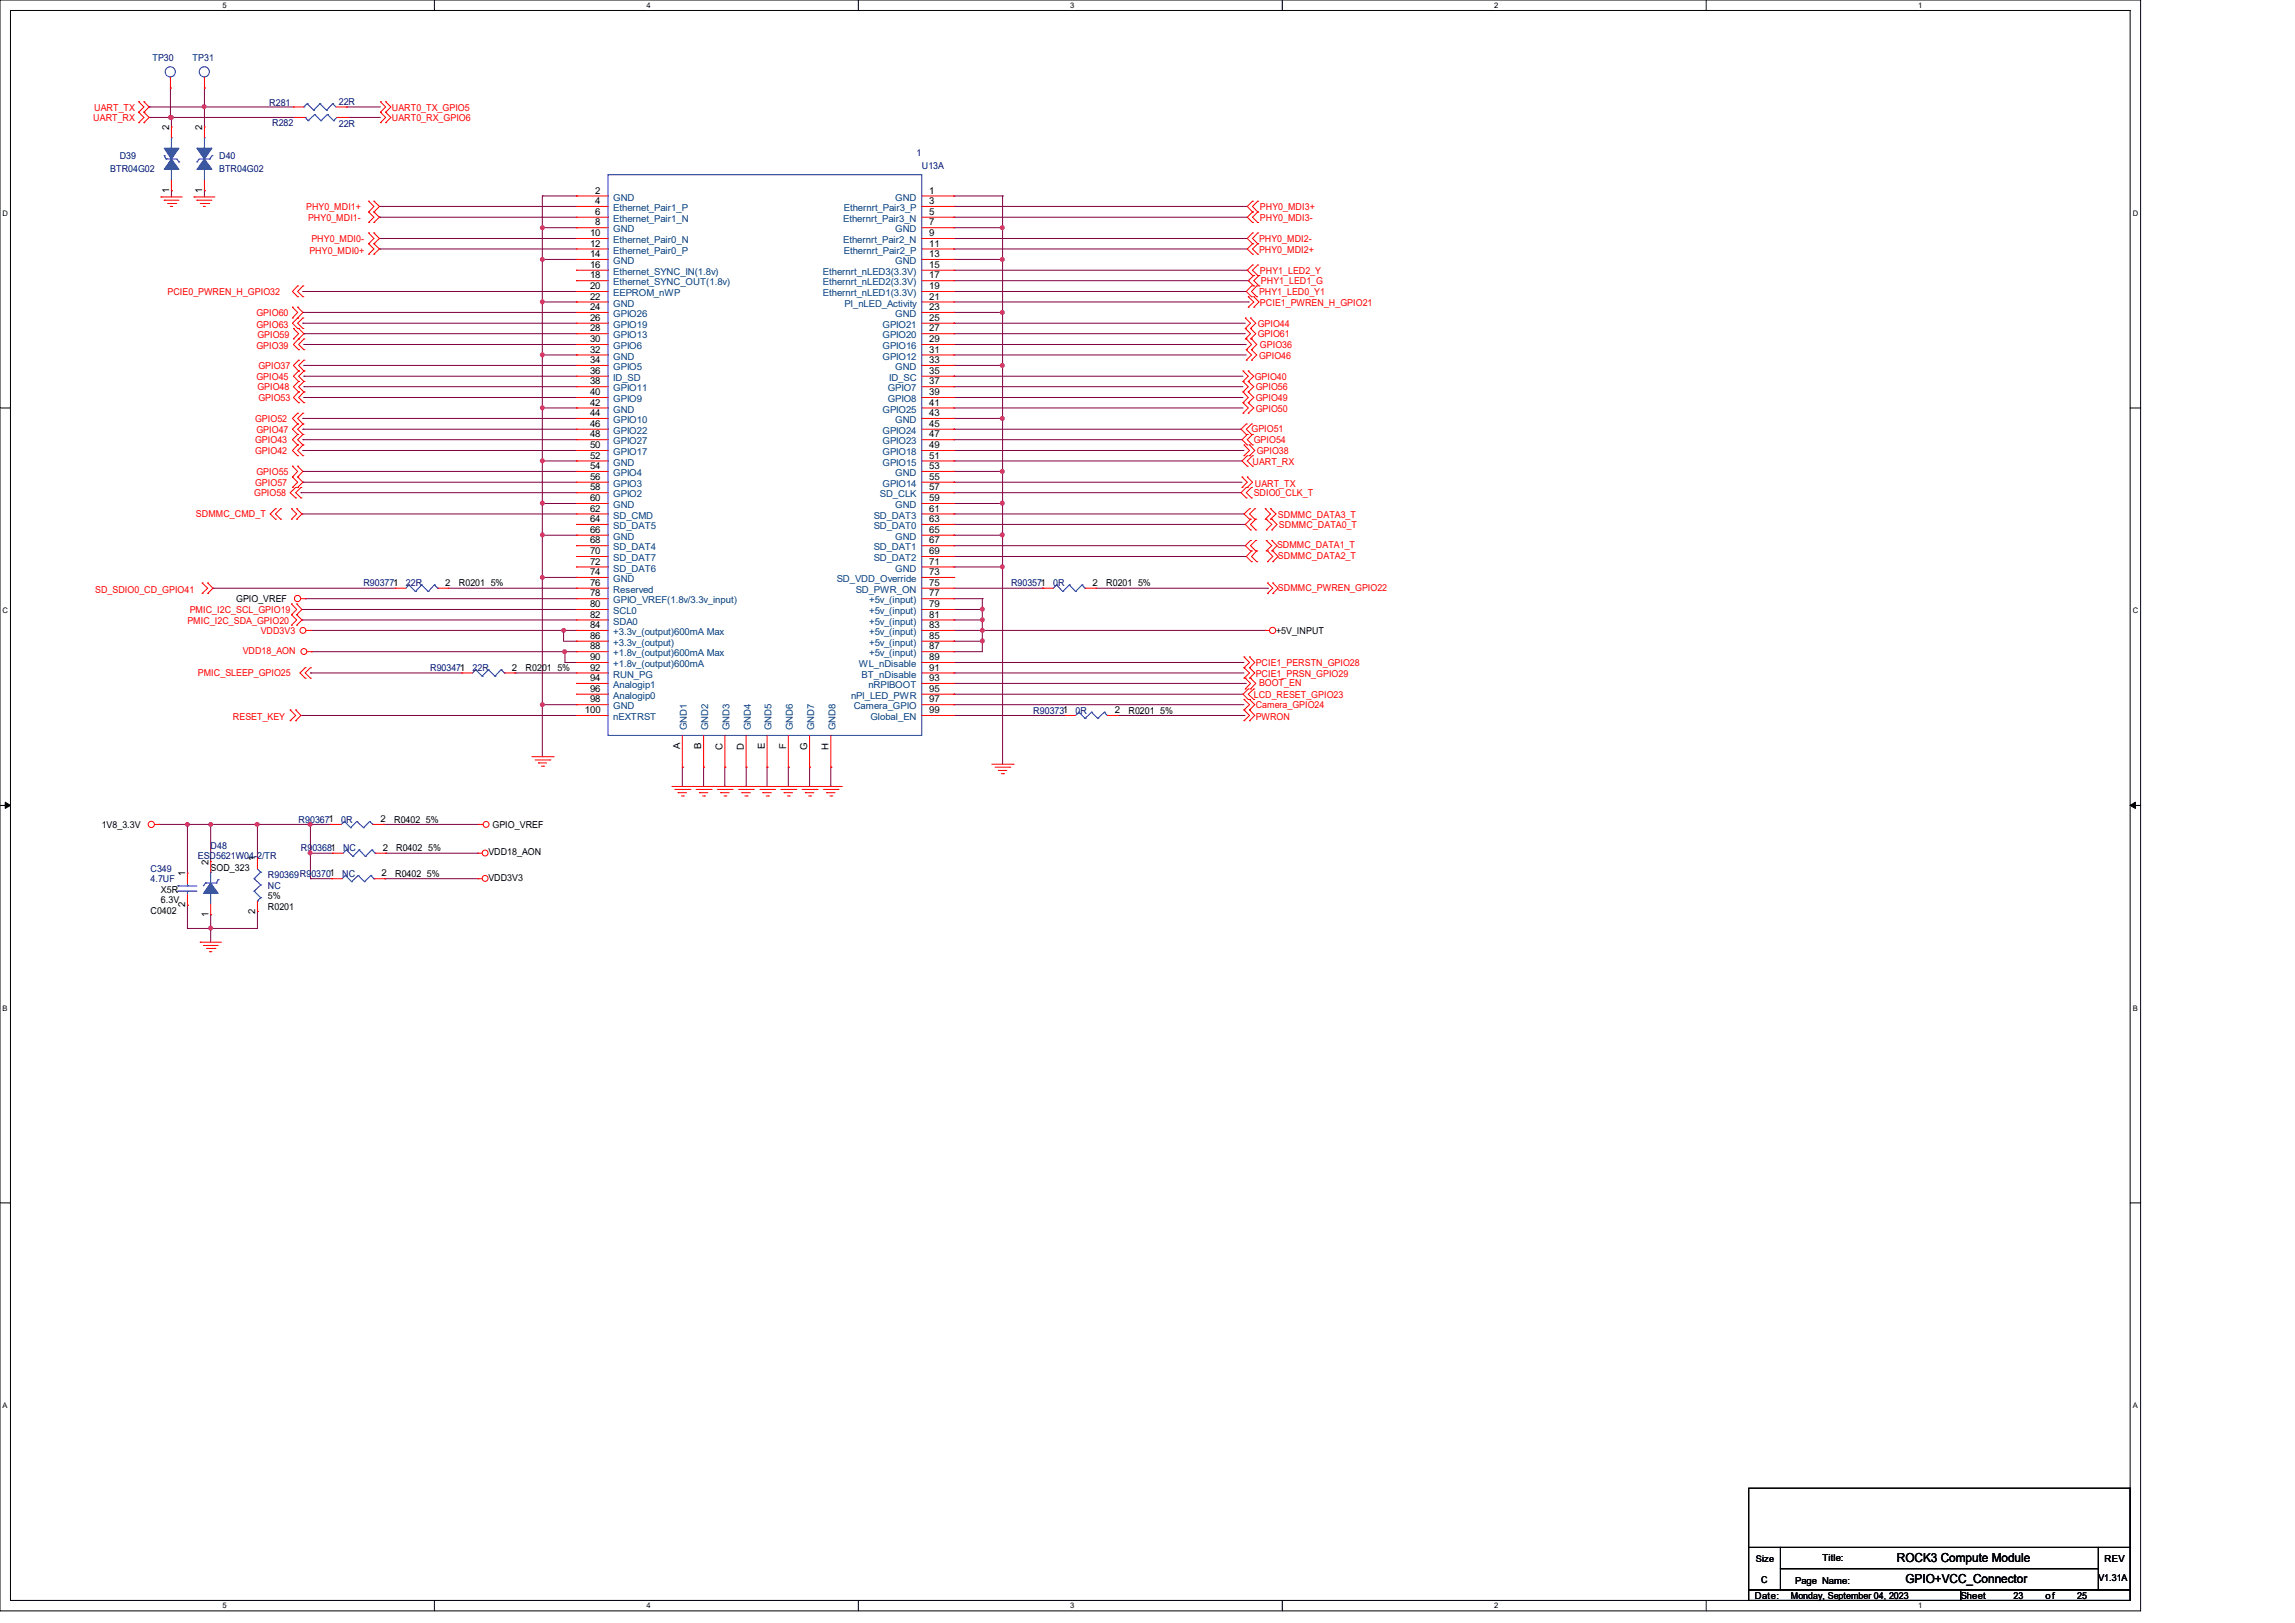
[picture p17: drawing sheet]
<svg xmlns="http://www.w3.org/2000/svg" width="297mm" height="210mm" viewBox="0 0 297 210" stroke-linecap="round" stroke-linejoin="round" font-family="sans-serif">
<defs><g id="words">
<g font-size="1.6">
<text x="245.5" y="202.1">ROCK3 Compute Module</text>
<text x="246.6" y="204.9">GPIO+VCC_Connector</text>
</g>
<g font-size="1.2" fill="#000080">
<text x="19.7" y="7.8">TP30</text>
<text x="24.9" y="7.8">TP31</text>
<text x="34.8" y="13.8">R281</text>
<text x="35.2" y="16.3">R282</text>
<text x="43.9" y="16.5">22R</text>
<text x="43.9" y="13.6">22R</text>
<text x="14.3" y="22.3">BTR04G02</text>
<text x="15.5" y="20.6">D39</text>
<text x="28.4" y="20.6">D40</text>
<text x="28.4" y="22.3">BTR04G02</text>
<text x="118.6" y="20.2">1</text>
<text x="119.3" y="21.8">U13A</text>
<text x="47" y="75.9">R903771</text>
<text x="52.5" y="75.9">22R</text>
<text x="130.8" y="75.9">R903571</text>
<text x="136.3" y="75.9">0R</text>
<text x="55.7" y="86.9">R903471</text>
<text x="61.2" y="86.9">22R</text>
<text x="133.7" y="92.3">R903731</text>
<text x="139.2" y="92.3">0R</text>
<text x="38.6" y="106.5">R903671</text>
<text x="44.2" y="106.5">0R</text>
<text x="19.5" y="112.8">C349</text>
<text x="25.6" y="111.1">ESD5621W04-2/TR</text>
<text x="27.3" y="109.9">D48</text>
<text x="34.7" y="113.6">R90369R903701</text>
<text x="38.9" y="110.2">R903681</text>
<text x="44.3" y="113.5">NC</text>
<text x="44.4" y="110.2">NC</text>
<text x="19.5" y="114.1">4.7UF</text>
<text x="34.7" y="115">NC</text>
</g>
<g font-size="1.2" fill="#f00">
<text x="12.1" y="15.7">UART_RX</text>
<text x="12.2" y="14.3">UART_TX</text>
<text x="50.7" y="14.3">UART0_TX_GPIO5</text>
<text x="50.7" y="15.7">UART0_RX_GPIO6</text>
<text x="39.6" y="27.2">PHY0_MDI1+</text>
<text x="39.9" y="28.6">PHY0_MDI1-</text>
<text x="163.1" y="28.6">PHY0_MDI3-</text>
<text x="163.1" y="27.2">PHY0_MDI3+</text>
<text x="40" y="32.8">PHY0_MDI0+</text>
<text x="40.3" y="31.3">PHY0_MDI0-</text>
<text x="162.9" y="31.3">PHY0_MDI2-</text>
<text x="162.9" y="32.7">PHY0_MDI2+</text>
<text x="163.1" y="35.4">PHY1_LED2_Y</text>
<text x="21.7" y="38.1">PCIE0_PWREN_H_GPIO32</text>
<text x="33.2" y="40.9">GPIO60</text>
<text x="162.9" y="38.1">PHY1_LED0_Y1</text>
<text x="163.1" y="39.5">PCIE1_PWREN_H_GPIO21</text>
<text x="163.2" y="36.8">PHY1_LED1_G</text>
<text x="33.2" y="42.4">GPIO63</text>
<text x="33.2" y="45.2">GPIO39</text>
<text x="33.3" y="43.8">GPIO59</text>
<text x="33.4" y="47.8">GPIO37</text>
<text x="162.8" y="42.3">GPIO44</text>
<text x="162.8" y="43.6">GPIO61</text>
<text x="162.9" y="46.4">GPIO46</text>
<text x="163.1" y="45">GPIO36</text>
<text x="33.2" y="49.1">GPIO45</text>
<text x="33.3" y="50.5">GPIO48</text>
<text x="33.4" y="51.9">GPIO53</text>
<text x="162.4" y="49.1">GPIO40</text>
<text x="162.5" y="51.9">GPIO49</text>
<text x="162.5" y="53.3">GPIO50</text>
<text x="162.5" y="50.5">GPIO56</text>
<text x="33" y="54.6">GPIO52</text>
<text x="33" y="58.7">GPIO42</text>
<text x="33" y="57.4">GPIO43</text>
<text x="33.2" y="56">GPIO47</text>
<text x="162" y="55.8">GPIO51</text>
<text x="162.3" y="57.4">GPIO54</text>
<text x="162.6" y="58.7">GPIO38</text>
<text x="32.9" y="64.2">GPIO58</text>
<text x="33" y="62.9">GPIO57</text>
<text x="33.2" y="61.5">GPIO55</text>
<text x="162.1" y="60.1">UART_RX</text>
<text x="162.3" y="64.2">SDIO0_CLK_T</text>
<text x="162.4" y="63">UART_TX</text>
<text x="25.4" y="66.8">SDMMC_CMD_T</text>
<text x="165.3" y="70.9">SDMMC_DATA1_T</text>
<text x="165.4" y="67">SDMMC_DATA3_T</text>
<text x="165.5" y="68.3">SDMMC_DATA0_T</text>
<text x="12.3" y="76.7">SD_SDIO0_CD_GPIO41</text>
<text x="165.4" y="76.4">SDMMC_PWREN_GPIO22</text>
<text x="165.4" y="72.3">SDMMC_DATA2_T</text>
<text x="24.3" y="80.7">PMIC_I2C_SDA_GPIO20</text>
<text x="24.6" y="79.3">PMIC_I2C_SCL_GPIO19</text>
<text x="33.7" y="82">VDD3V3</text>
<text x="25.6" y="87.4">PMIC_SLEEP_GPIO25</text>
<text x="31.4" y="84.7">VDD18_AON</text>
<text x="162.5" y="86.1">PCIE1_PERSTN_GPIO28</text>
<text x="162.5" y="87.5">PCIE1_PRSN_GPIO29</text>
<text x="162.9" y="88.8">BOOT_EN</text>
<text x="30.1" y="93.2">RESET_KEY</text>
<text x="162.3" y="90.3">LCD_RESET_GPIO23</text>
<text x="162.5" y="91.7">Camera_GPIO24</text>
<text x="162.5" y="93.2">PWRON</text>
</g>
<g font-size="1.2">
<text x="21.9" y="16.8" transform="rotate(-90 21.9 16.8)">2</text>
<text x="26.2" y="16.8" transform="rotate(-90 26.2 16.8)">2</text>
<text x="21.9" y="24.9" transform="rotate(-90 21.9 24.9)">1</text>
<text x="26.2" y="24.9" transform="rotate(-90 26.2 24.9)">1</text>
<text x="77" y="26.4">4</text>
<text x="77" y="27.8">6</text>
<text x="77" y="29.2">8</text>
<text x="77" y="25.1">2</text>
<text x="120.3" y="25.1">1</text>
<text x="120.3" y="26.4">3</text>
<text x="120.3" y="27.8">5</text>
<text x="120.3" y="29.2">7</text>
<text x="76.4" y="30.6">10</text>
<text x="76.4" y="31.9">12</text>
<text x="76.4" y="33.3">14</text>
<text x="76.4" y="34.7">16</text>
<text x="120.3" y="30.6">9</text>
<text x="120.3" y="31.9">11</text>
<text x="120.3" y="33.3">13</text>
<text x="120.3" y="34.7">15</text>
<text x="76.4" y="36">18</text>
<text x="76.4" y="37.4">20</text>
<text x="76.4" y="38.8">22</text>
<text x="76.4" y="40.1">24</text>
<text x="76.4" y="41.5">26</text>
<text x="120.3" y="36">17</text>
<text x="120.3" y="37.4">19</text>
<text x="120.3" y="38.8">21</text>
<text x="120.3" y="40.1">23</text>
<text x="120.3" y="41.5">25</text>
<text x="76.4" y="42.9">28</text>
<text x="76.4" y="44.3">30</text>
<text x="76.4" y="45.6">32</text>
<text x="76.4" y="47">34</text>
<text x="120.3" y="42.9">27</text>
<text x="120.3" y="44.3">29</text>
<text x="120.3" y="45.6">31</text>
<text x="120.3" y="47">33</text>
<text x="76.4" y="48.4">36</text>
<text x="76.4" y="49.7">38</text>
<text x="76.4" y="51.1">40</text>
<text x="76.4" y="52.5">42</text>
<text x="76.4" y="53.8">44</text>
<text x="120.3" y="48.4">35</text>
<text x="120.3" y="49.7">37</text>
<text x="120.3" y="51.1">39</text>
<text x="120.3" y="52.5">41</text>
<text x="120.3" y="53.8">43</text>
<text x="76.4" y="55.2">46</text>
<text x="76.4" y="56.6">48</text>
<text x="76.4" y="58">50</text>
<text x="76.4" y="59.4">52</text>
<text x="120.3" y="55.2">45</text>
<text x="120.3" y="56.6">47</text>
<text x="120.3" y="58">49</text>
<text x="120.3" y="59.4">51</text>
<text x="76.4" y="60.7">54</text>
<text x="76.4" y="62.1">56</text>
<text x="76.4" y="63.5">58</text>
<text x="76.4" y="64.9">60</text>
<text x="120.3" y="60.7">53</text>
<text x="120.3" y="62.1">55</text>
<text x="120.3" y="63.5">57</text>
<text x="120.3" y="64.9">59</text>
<text x="76.4" y="66.2">62</text>
<text x="76.4" y="67.6">64</text>
<text x="76.4" y="69">66</text>
<text x="76.4" y="70.3">68</text>
<text x="76.4" y="71.7">70</text>
<text x="120.3" y="66.2">61</text>
<text x="120.3" y="67.6">63</text>
<text x="120.3" y="69">65</text>
<text x="120.3" y="70.3">67</text>
<text x="120.3" y="71.7">69</text>
<text x="30.6" y="77.9">GPIO_VREF</text>
<text x="57.6" y="75.8">2</text>
<text x="59.4" y="75.9">R0201 5%</text>
<text x="76.4" y="73.1">72</text>
<text x="76.4" y="74.4">74</text>
<text x="76.4" y="75.8">76</text>
<text x="76.4" y="77.2">78</text>
<text x="120.3" y="73.1">71</text>
<text x="120.3" y="74.4">73</text>
<text x="120.3" y="75.8">75</text>
<text x="120.3" y="77.2">77</text>
<text x="141.4" y="75.8">2</text>
<text x="143.2" y="75.9">R0201 5%</text>
<text x="76.4" y="78.6">80</text>
<text x="76.4" y="79.9">82</text>
<text x="76.4" y="81.3">84</text>
<text x="76.4" y="82.7">86</text>
<text x="120.3" y="78.6">79</text>
<text x="120.3" y="79.9">81</text>
<text x="120.3" y="81.3">83</text>
<text x="120.3" y="82.7">85</text>
<text x="165.1" y="82">+5V_INPUT</text>
<text x="66.2" y="86.8">2</text>
<text x="68" y="86.9">R0201 5%</text>
<text x="76.4" y="84">88</text>
<text x="76.4" y="85.4">90</text>
<text x="76.4" y="86.8">92</text>
<text x="76.4" y="88.1">94</text>
<text x="76.4" y="89.5">96</text>
<text x="120.3" y="84">87</text>
<text x="120.3" y="85.4">89</text>
<text x="120.3" y="86.8">91</text>
<text x="120.3" y="88.1">93</text>
<text x="120.3" y="89.5">95</text>
<text x="75.7" y="92.3">100</text>
<text x="76.4" y="90.9">98</text>
<text x="120.3" y="90.9">97</text>
<text x="120.3" y="92.3">99</text>
<text x="144.3" y="92.3">2</text>
<text x="146" y="92.3">R0201 5%</text>
<text x="88" y="97" transform="rotate(-90 88 97)">A</text>
<text x="90.8" y="97" transform="rotate(-90 90.8 97)">B</text>
<text x="93.5" y="97" transform="rotate(-90 93.5 97)">C</text>
<text x="96.3" y="97" transform="rotate(-90 96.3 97)">D</text>
<text x="99" y="97" transform="rotate(-90 99 97)">E</text>
<text x="101.7" y="96.9" transform="rotate(-90 101.7 96.9)">F</text>
<text x="104.5" y="97.1" transform="rotate(-90 104.5 97.1)">G</text>
<text x="107.2" y="97" transform="rotate(-90 107.2 97)">H</text>
<text x="13.2" y="107.1">1V8_3.3V</text>
<text x="49.2" y="106.4">2</text>
<text x="51" y="106.5">R0402 5%</text>
<text x="63.8" y="107.1">GPIO_VREF</text>
<text x="24" y="113.4" transform="rotate(-90 24 113.4)">1</text>
<text x="27" y="111.9" transform="rotate(-90 27 111.9)">2</text>
<text x="27.3" y="112.6">SOD_323</text>
<text x="33" y="111.5" transform="rotate(-90 33 111.5)">1</text>
<text x="49.4" y="113.4">2</text>
<text x="49.5" y="110.1">2</text>
<text x="51.1" y="113.5">R0402 5%</text>
<text x="51.3" y="110.2">R0402 5%</text>
<text x="63.2" y="110.7">VDD18_AON</text>
<text x="19.5" y="118.3">C0402</text>
<text x="20.8" y="115.5">X5R</text>
<text x="20.8" y="116.9">6.3V</text>
<text x="24" y="117.4" transform="rotate(-90 24 117.4)">2</text>
<text x="27" y="118.6" transform="rotate(-90 27 118.6)">1</text>
<text x="33" y="118.2" transform="rotate(-90 33 118.2)">2</text>
<text x="34.7" y="117.7">R0201</text>
<text x="34.7" y="116.3">5%</text>
<text x="63.2" y="114">VDD3V3</text>
<text x="227.2" y="202.1">Size</text>
<text x="235.9" y="201.9">Title:</text>
<text x="272.4" y="202.2">REV</text>
<text x="227.1" y="206.9">Date:</text>
<text x="227.9" y="204.8">C</text>
<text x="231.8" y="206.9">Monday, September 04, 2023</text>
<text x="232.3" y="204.9">Page Name:</text>
<text x="253.7" y="206.9">Sheet</text>
<text x="260.6" y="206.9">23</text>
<text x="264.7" y="206.9">of</text>
<text x="268.8" y="206.9">25</text>
<text x="271.6" y="204.6">V1.31A</text>
</g>
<g font-size="1.2" fill="#004080">
<text x="79.4" y="27.3">Ethernet_Pair1_P</text>
<text x="79.4" y="28.7">Ethernet_Pair1_N</text>
<text x="79.4" y="25.9">GND</text>
<text x="109.1" y="28.7">Ethernrt_Pair3_N</text>
<text x="109.2" y="27.3">Ethernrt_Pair3_P</text>
<text x="115.9" y="25.9">GND</text>
<text x="79.4" y="30.1">GND</text>
<text x="79.4" y="31.5">Ethernet_Pair0_N</text>
<text x="79.4" y="32.8">Ethernet_Pair0_P</text>
<text x="79.4" y="34.2">GND</text>
<text x="79.4" y="35.6">Ethernet_SYNC_IN(1.8v)</text>
<text x="106.5" y="35.6">Ethernrt_nLED3(3.3V)</text>
<text x="109.1" y="31.5">Ethernrt_Pair2_N</text>
<text x="109.2" y="32.8">Ethernrt_Pair2_P</text>
<text x="115.9" y="30.1">GND</text>
<text x="115.9" y="34.2">GND</text>
<text x="79.4" y="36.9">Ethernet_SYNC_OUT(1.8v)</text>
<text x="79.4" y="38.3">EEPROM_nWP</text>
<text x="79.4" y="39.7">GND</text>
<text x="79.4" y="41">GPIO26</text>
<text x="106.5" y="36.9">Ethernrt_nLED2(3.3V)</text>
<text x="106.5" y="38.3">Ethernrt_nLED1(3.3V)</text>
<text x="109.3" y="39.7">Pl_nLED_Activity</text>
<text x="115.9" y="41">GND</text>
<text x="79.4" y="42.4">GPIO19</text>
<text x="79.4" y="43.8">GPIO13</text>
<text x="79.4" y="45.2">GPIO6</text>
<text x="79.4" y="46.5">GND</text>
<text x="79.4" y="47.9">GPIO5</text>
<text x="114.2" y="42.4">GPIO21</text>
<text x="114.2" y="43.8">GPIO20</text>
<text x="114.2" y="45.2">GPIO16</text>
<text x="114.2" y="46.5">GPIO12</text>
<text x="115.9" y="47.9">GND</text>
<text x="79.4" y="49.3">ID_SD</text>
<text x="79.4" y="50.6">GPIO11</text>
<text x="79.4" y="52">GPIO9</text>
<text x="79.4" y="53.4">GND</text>
<text x="114.2" y="53.4">GPIO25</text>
<text x="114.9" y="50.6">GPIO7</text>
<text x="114.9" y="52">GPIO8</text>
<text x="115.1" y="49.3">ID_SC</text>
<text x="79.4" y="54.7">GPIO10</text>
<text x="79.4" y="56.1">GPIO22</text>
<text x="79.4" y="57.5">GPIO27</text>
<text x="79.4" y="58.9">GPIO17</text>
<text x="114.2" y="56.1">GPIO24</text>
<text x="114.2" y="57.5">GPIO23</text>
<text x="114.2" y="58.9">GPIO18</text>
<text x="115.9" y="54.7">GND</text>
<text x="79.4" y="60.2">GND</text>
<text x="79.4" y="61.6">GPIO4</text>
<text x="79.4" y="63">GPIO3</text>
<text x="79.4" y="64.3">GPIO2</text>
<text x="79.4" y="65.7">GND</text>
<text x="113.9" y="64.3">SD_CLK</text>
<text x="114.2" y="60.2">GPIO15</text>
<text x="114.2" y="63">GPIO14</text>
<text x="115.9" y="61.6">GND</text>
<text x="115.9" y="65.7">GND</text>
<text x="79.4" y="67.1">SD_CMD</text>
<text x="79.4" y="68.5">SD_DAT5</text>
<text x="79.4" y="69.8">GND</text>
<text x="79.4" y="71.2">SD_DAT4</text>
<text x="113.1" y="67.1">SD_DAT3</text>
<text x="113.1" y="68.5">SD_DAT0</text>
<text x="113.1" y="71.2">SD_DAT1</text>
<text x="115.9" y="69.8">GND</text>
<text x="79.4" y="72.6">SD_DAT7</text>
<text x="79.4" y="74">SD_DAT6</text>
<text x="79.4" y="75.3">GND</text>
<text x="79.4" y="76.7">Reserved</text>
<text x="108.3" y="75.3">SD_VDD_Override</text>
<text x="110.7" y="76.7">SD_PWR_ON</text>
<text x="113.1" y="72.6">SD_DAT2</text>
<text x="115.9" y="74">GND</text>
<text x="79.4" y="78.1">GPIO_VREF(1.8v/3.3v_input)</text>
<text x="79.4" y="79.5">SCL0</text>
<text x="79.4" y="80.8">SDA0</text>
<text x="79.4" y="82.2">+3.3v_(output)600mA Max</text>
<text x="79.4" y="83.6">+3.3v_(output)</text>
<text x="112.5" y="78.1">+5v_(input)</text>
<text x="112.5" y="79.5">+5v_(input)</text>
<text x="112.5" y="80.8">+5v_(input)</text>
<text x="112.5" y="82.2">+5v_(input)</text>
<text x="112.5" y="83.6">+5v_(input)</text>
<text x="79.4" y="84.9">+1.8v_(output)600mA Max</text>
<text x="79.4" y="86.3">+1.8v_(output)600mA</text>
<text x="79.4" y="87.7">RUN_PG</text>
<text x="79.4" y="89">Analogip1</text>
<text x="111.2" y="86.3">WL_nDisable</text>
<text x="111.5" y="87.7">BT_nDisable</text>
<text x="112.4" y="89">nRPIBOOT</text>
<text x="112.5" y="84.9">+5v_(input)</text>
<text x="79.4" y="90.4">Analogip0</text>
<text x="79.4" y="91.8">GND</text>
<text x="79.4" y="93.2">nEXTRST</text>
<text x="88.9" y="94.5" transform="rotate(-90 88.9 94.5)">GND1</text>
<text x="91.7" y="94.5" transform="rotate(-90 91.7 94.5)">GND2</text>
<text x="94.4" y="94.5" transform="rotate(-90 94.4 94.5)">GND3</text>
<text x="97.2" y="94.5" transform="rotate(-90 97.2 94.5)">GND4</text>
<text x="99.9" y="94.5" transform="rotate(-90 99.9 94.5)">GND5</text>
<text x="102.6" y="94.5" transform="rotate(-90 102.6 94.5)">GND6</text>
<text x="105.4" y="94.5" transform="rotate(-90 105.4 94.5)">GND7</text>
<text x="108.1" y="94.5" transform="rotate(-90 108.1 94.5)">GND8</text>
<text x="110.1" y="90.4">nPl_LED_PWR</text>
<text x="110.5" y="91.8">Camera_GPIO</text>
<text x="112.6" y="93.2">Global_EN</text>
</g>
<g font-size="1">
<text x="28.8" y="1">5</text>
<text x="83.7" y="1">4</text>
<text x="138.5" y="1">3</text>
<text x="193.4" y="1">2</text>
<text x="248.2" y="1">1</text>
<text x=".3" y="27.9">D</text>
<text x="276" y="27.9">D</text>
<text x=".3" y="79.4">C</text>
<text x="276" y="79.4">C</text>
<text x=".3" y="130.8">B</text>
<text x="276" y="130.8">B</text>
<text x=".3" y="182.2">A</text>
<text x="276" y="182.2">A</text>
<text x="28.8" y="208.1">5</text>
<text x="83.7" y="208.1">4</text>
<text x="138.5" y="208.1">3</text>
<text x="193.4" y="208.1">2</text>
<text x="248.2" y="208.1">1</text>
</g>
</g></defs>
<path d="M0 0h277v208.4h-277zM1.4 1.4h274.3v205.7h-274.3z" fill="none" stroke="#000" stroke-width=".13"/>
<g fill="#fff">
<path d="M28.8 .1h.5v1.1h-.5z"/>
<path d="M28.8 207.2h.5v1.1h-.5z"/>
</g>
<path d="M56.2 0v1.4M56.2 207.1v1.3" fill="none" stroke="#000" stroke-width=".13"/>
<g fill="#fff">
<path d="M83.7 .1h.5v1.1h-.5z"/>
<path d="M83.7 207.2h.5v1.1h-.5z"/>
</g>
<path d="M111.1 0v1.4M111.1 207.1v1.3" fill="none" stroke="#000" stroke-width=".13"/>
<g fill="#fff">
<path d="M138.5 .1h.6v1.1h-.6z"/>
<path d="M138.5 207.2h.6v1.1h-.6z"/>
</g>
<path d="M165.9 0v1.4M165.9 207.1v1.3" fill="none" stroke="#000" stroke-width=".13"/>
<g fill="#fff">
<path d="M193.4 .1h.5v1.1h-.5z"/>
<path d="M193.4 207.2h.5v1.1h-.5z"/>
</g>
<path d="M220.8 0v1.4M220.8 207.1v1.3" fill="none" stroke="#000" stroke-width=".13"/>
<g fill="#fff">
<path d="M248.2 .1h.6v1.1h-.6z"/>
<path d="M248.2 207.2h.6v1.1h-.6z"/>
<path d="M.3 27.1h.8v1.1h-.8z"/>
<path d="M276 27.1h.7v1.1h-.7z"/>
<path d="M.3 78.5h.8v1.1h-.8z"/>
<path d="M276 78.5h.7v1.1h-.7z"/>
</g>
<path d="M0 52.8h1.4M275.7 52.8h1.3" fill="none" stroke="#000" stroke-width=".13"/>
<g fill="#fff">
<path d="M.3 129.9h.7v1.1h-.7z"/>
<path d="M276 129.9h.6v1.1h-.6z"/>
</g>
<path d="M0 104.2h1.4M275.7 104.2h1.3" fill="none" stroke="#000" stroke-width=".13"/>
<path d="M.7 103.8l.7 .4-.7 .4zM275.7 104.2l.7-.4v.8z" fill="#000" stroke="#000" stroke-width=".13"/>
<g fill="#fff">
<path d="M.3 181.4h.7v1.1h-.7z"/>
<path d="M276 181.4h.6v1.1h-.6z"/>
</g>
<path d="M0 155.7h1.4M275.7 155.7h1.3M226.3 192.6h49.4v7.6h-49.4zM226.3 200.2h4.1v5.5h-4.1zM226.3 205.7h27.4v1.4h-27.4zM230.4 200.2h41.2v2.8h-41.2zM230.4 203h41.2v2.7h-41.2zM253.7 205.7h22v1.4h-22zM271.6 200.2h4.1v5.5h-4.1z" fill="none" stroke="#000" stroke-width=".13"/>
<g fill="none" stroke="#800040" stroke-width=".13">
<path d="M19.3 15.2h.1M19.3 13.8h.1M19.3 15.2h18.8M19.3 13.8h18.7M22.1 15.2h.1M22.1 11.4h.1M22.1 11.4v3.8M22.2 15.2h.1M22.2 15.2v1.2M26.5 13.8h.1M26.5 11.4h.1M26.5 11.4v5"/>
<path d="M44.8 13.8h.1M44.8 13.8h4.4M45 15.2h.1M45 15.2h4.2M22.2 24.7h.1M22.2 24.7v.8M26.5 24.7h.1M26.5 24.7v.8M39.2 37.7h.1M39.2 37.7h35.4M49.1 28.1h.1M49.1 26.7h.1"/>
<path d="M49.1 30.9h.1M49.1 32.2h.1M49.1 28.1h25.5M49.1 26.7h25.5M49.1 30.9h25.5M49.1 32.2h25.5M70.2 25.4h.1M70.2 29.5h.1M70.2 33.6h.1M70.2 39.1h.1M70.2 25.4h4.4M70.2 29.5h4.4"/>
<path d="M70.2 33.6h4.4M70.2 25.4v72.5M70.2 39.1h4.4M74.6 25.4h.1M74.6 29.5h.1M74.6 33.6h.1M74.6 39.1h.1M123.4 28.1h.1M123.4 26.7h.1M123.4 30.9h.1M123.4 32.2h.1M123.4 37.7h.1"/>
<path d="M123.4 25.4h.1M123.4 29.5h.1M123.4 33.6h.1M123.4 28.1h38M123.4 26.7h38M123.4 30.9h38M123.4 32.2h38M123.4 37.7h37.9M123.4 25.4h6.4M123.4 29.5h6.4M123.4 33.6h6.4M123.4 39.1h38.1"/>
<path d="M123.4 36.3h38.1M123.4 35h38M129.8 25.4h.1M129.8 29.5h.1M129.8 33.6h.1M129.8 25.4v73.5M161.4 35h.1M161.5 36.3h.1M161.5 39.1h.1M39.2 41.8h.1M39.2 54.1h.1M39.2 55.5h.1"/>
<path d="M39.2 56.9h.1M39.2 58.3h.1M39.2 40.4h.1M39.2 58.3h35.4M39.2 41.8h35.4M39.2 54.1h35.4M39.2 55.5h35.4M39.2 56.9h35.4M39.2 40.4h35.4M39.3 48.7h.1M39.3 47.3h.1M39.3 51.4h.1"/>
<path d="M39.3 50h.1M39.3 43.2h.1M39.3 44.6h.1M39.3 48.7h35.3M39.3 44.6h35.3M39.3 43.2h35.3M39.3 50h35.3M39.3 47.3h35.3M39.3 51.4h35.3M70.2 45.9h.1M70.2 52.8h.1M70.2 59.6h.1"/>
<path d="M70.2 59.6h4.4M70.2 45.9h4.4M70.2 52.8h4.4M74.6 45.9h.1M74.6 52.8h.1M74.6 59.6h.1M123.4 59.6h.1M123.4 58.3h.1M123.4 48.7h.1M123.4 44.6h.1M123.4 43.2h.1M123.4 41.8h.1"/>
<path d="M123.4 50h.1M123.4 51.4h.1M123.4 45.9h.1M123.4 40.4h.1M123.4 47.3h.1M123.4 54.1h.1M123.4 52.8h.1M123.4 55.5h.1M123.4 56.9h.1M123.4 59.6h37.3M123.4 58.3h37.6M123.4 48.7h37.5"/>
<path d="M123.4 41.8h37.8M123.4 44.6h37.9M123.4 43.2h37.8M123.4 50h37.5M123.4 47.3h6.4M123.4 54.1h6.4M123.4 51.4h37.5M123.4 45.9h37.9M123.4 55.5h37.2M123.4 56.9h37.3M123.4 40.4h6.4M123.4 52.8h37.5"/>
<path d="M129.8 40.4h.1M129.8 47.3h.1M129.8 54.1h.1M27.6 76.1h.1M27.6 76.1h23.5M38.9 63.8h.1M38.9 63.8h35.7M39.1 66.5h.1M39.1 78.9h.1M39.1 66.5h35.5M39.1 78.9h35.5M39.2 62.4h.1"/>
<path d="M39.2 61h.1M39.2 62.4h35.4M39.2 61h35.4M39.5 77.5h.1M39.5 77.5h35.1M58 76.1h16.6M70.2 65.2h.1M70.2 69.3h.1M70.2 74.7h.1M70.2 65.2h4.4M70.2 69.3h4.4M70.2 74.7h4.4"/>
<path d="M74.6 65.2h.1M74.6 69.3h.1M74.6 74.7h.1M74.6 76.1h.1M123.4 67.9h.1M123.4 70.6h.1M123.4 63.8h.1M123.4 72h.1M123.4 66.5h.1M123.4 62.4h.1M123.4 61h.1M123.4 65.2h.1"/>
<path d="M123.4 69.3h.1M123.4 73.4h.1M123.4 77.5h.1M123.4 78.9h.1M123.4 67.9h37.8M123.4 70.6h37.8M123.4 66.5h37.6M123.4 63.8h37.2M123.4 76.1h11.6M123.4 72h37.9M123.4 77.5h3.7M123.4 62.4h37.3"/>
<path d="M123.4 78.9h3.7M123.4 61h6.4M123.4 65.2h6.4M123.4 69.3h6.4M123.4 73.4h6.4M127.1 78.9h.1M127.1 77.5h.1M127.1 77.5v6.8h-3.7M129.8 73.4h.1M129.8 61h.1M129.8 65.2h.1M129.8 69.3h.1"/>
<path d="M135 76.1h.1M141.8 76.1h22.2M164 76.1h.1M38.9 92.6h.1M38.9 92.6h35.7M39.1 80.2h.1M39.1 80.2h35.5M40.2 87.1h.1M40.2 81.6h34.4M40.2 87.1h19.6M40.3 84.3h.1M40.3 84.3h34.3"/>
<path d="M66.6 87.1h.1M66.6 87.1h8M70.2 91.2h.1M70.2 91.2h4.4M72.9 81.6h.1M72.9 81.6v1.4h1.7M73.1 84.3h.1M73.1 84.3v1.4h1.5M74.6 91.2h.1M74.6 81.6h.1M74.6 83h.1M74.6 84.3h.1"/>
<path d="M74.6 85.7h.1M88.3 99.3h.1M88.3 99.3v2.5M91.1 99.3h.1M91.1 99.3v2.5M93.8 99.3h.1M93.8 99.3v2.5M96.6 99.3h.1M96.6 99.3v2.5M99.3 99.3h.1M99.3 99.3v2.5M102 99.3h.1"/>
<path d="M102 99.3v2.5M104.8 99.3h.1M104.8 99.3v2.5M107.5 99.3h.1M107.5 99.3v2.5M123.4 91.2h.1M123.4 89.8h.1M123.4 87.1h.1M123.4 85.7h.1M123.4 84.3h.1M123.4 80.2h.1M123.4 81.6h.1"/>
<path d="M123.4 83h.1M123.4 92.6h14.4M123.4 81.6h40.3M123.4 80.2h3.7M123.4 91.2h37.6M123.4 89.8h37.5M123.4 87.1h37.6M123.4 85.7h37.6M123.4 83h3.7M123.4 88.4h37.8M127.1 80.2h.1M127.1 81.6h.1"/>
<path d="M127.1 83h.1M137.8 92.6h.1M144.7 92.6h16.3M161 92.6h.1M161.2 88.4h.1M20.6 106.7h.1M20.6 106.7h22.2M24.3 106.7h.1M24.3 117.1h.1M24.3 106.7v6.3M24.3 117.1v3M27.3 118.4h.1"/>
<path d="M27.3 106.7h.1M27.3 106.7v4.8M27.3 118.4v3.5M33.3 106.7h.1M33.3 117.9h.1M33.3 106.7v4.4M33.3 117.9v2.2h-9M40.2 110.4h.1M40.2 106.7h.1M40.2 113.7h.1M40.2 110.4h2.9M40.2 106.7v7"/>
<path d="M40.2 113.7h2.7M49.6 106.7h.1M49.6 106.7h12.4M49.8 113.7h.1M49.8 113.7h12M49.9 110.4h.1M49.9 110.4h11.9M24.3 120.1h.1M27.3 120.1h.1"/>
</g>
<g fill="#f0f" stroke="#f0f" stroke-width=".13">
<circle cx="72.9" cy="81.6" r=".25"/>
<circle cx="73.1" cy="84.3" r=".25"/>
<circle cx="129.7" cy="29.5" r=".25"/>
<circle cx="129.7" cy="73.3" r=".25"/>
<circle cx="129.7" cy="40.4" r=".25"/>
<circle cx="129.7" cy="33.6" r=".25"/>
<circle cx="129.7" cy="54.1" r=".25"/>
<circle cx="129.7" cy="47.3" r=".25"/>
<circle cx="129.7" cy="61" r=".25"/>
<circle cx="129.7" cy="69.2" r=".25"/>
<circle cx="129.7" cy="65.1" r=".25"/>
<circle cx="70.2" cy="29.5" r=".25"/>
<circle cx="70.2" cy="33.6" r=".25"/>
<circle cx="70.2" cy="39.1" r=".25"/>
<circle cx="70.2" cy="45.9" r=".25"/>
<circle cx="70.2" cy="59.6" r=".25"/>
<circle cx="70.2" cy="52.8" r=".25"/>
<circle cx="70.2" cy="65.1" r=".25"/>
<circle cx="70.2" cy="69.2" r=".25"/>
<circle cx="70.2" cy="74.7" r=".25"/>
<circle cx="70.2" cy="91.2" r=".25"/>
<circle cx="127.1" cy="80.2" r=".25"/>
<circle cx="127.1" cy="78.8" r=".25"/>
<circle cx="127.1" cy="82.9" r=".25"/>
<circle cx="127.1" cy="81.6" r=".25"/>
<circle cx="26.4" cy="13.8" r=".25"/>
<circle cx="22.1" cy="15.2" r=".25"/>
<circle cx="22.2" cy="15.2" r=".25"/>
<circle cx="24.3" cy="106.7" r=".25"/>
<circle cx="27.3" cy="120.1" r=".25"/>
<circle cx="27.3" cy="106.7" r=".25"/>
<circle cx="40.1" cy="106.7" r=".25"/>
<circle cx="33.3" cy="106.7" r=".25"/>
<circle cx="40.1" cy="110.4" r=".25"/>
</g>
<g fill="none" stroke="#f00" stroke-width=".13">
<path d="M17.9 14.5h.1M17.9 13.2h.1M17.9 15.9h.1M17.9 13.2l.7 .6-.7 .7M17.9 14.5l.7 .7-.7 .7M18.6 13.2h.1M18.6 14.5h.1M18.6 15.9h.1M18.6 13.2l.7 .6-.7 .7M18.6 14.5l.7 .7-.7 .7M22.1 11.4h.1M22.1 10v1.4"/>
<path d="M22.2 16.4h.1M22.2 16.4v1.4M26.5 16.4h.1M26.5 11.4h.1M26.5 10v1.4M26.5 16.4v1.4M38 13.8h.1M38 13.8h1.3M38.1 15.2h.1M38.1 15.2h1.4M43.5 13.8h1.3M43.6 15.2h1.4"/>
<path d="M44.8 13.8h.1M45 15.2h.1M49.2 13.2h.1M49.2 14.5h.1M49.2 15.9h.1M49.2 13.2l.7 .6-.7 .7M49.2 14.5l.7 .7-.7 .7M49.9 13.2h.1M49.9 14.5h.1M49.9 15.9h.1M49.9 13.2l.7 .6-.7 .7M49.9 14.5l.7 .7-.7 .7"/>
<path d="M20.8 25.5h.1M20.8 25.5h2.8M21.3 25.9h.1M21.3 25.9h1.9M21.7 26.3h1M22.1 26.7h.1M22.1 26.7h.3M22.2 24.7h.1M22.2 23.3v1.4M22.7 26.3h.1M25.1 25.5h.1M25.1 25.5h2.7"/>
<path d="M25.5 25.9h.1M25.5 25.9h1.9M25.9 26.3h1.1M26.3 26.7h.1M26.3 26.7h.3M26.5 24.7h.1M26.5 23.3v1.4M27 26.3h.1M37.8 39.8h.1M37.8 39.8l.7 .6-.7 .7M38.5 39.8h.1M38.5 37h.1"/>
<path d="M38.5 38.4h.1M38.5 39.8l.7 .6-.7 .7M38.5 37l-.7 .7 .7 .7M39.2 37h.1M39.2 38.4h.1M39.2 37l-.7 .7 .7 .7M47.7 28.8h.1M47.7 27.4h.1M47.7 26h.1M47.7 30.1h.1M47.7 31.5h.1M47.7 32.9h.1"/>
<path d="M47.7 27.4l.7 .7-.7 .7M47.7 26l.7 .7-.7 .7M47.7 30.1l.7 .8-.7 .6M47.7 31.5l.7 .7-.7 .7M48.4 27.4h.1M48.4 28.8h.1M48.4 26h.1M48.4 31.5h.1M48.4 30.1h.1M48.4 32.9h.1M48.4 27.4l.7 .7-.7 .7M48.4 26l.7 .7-.7 .7"/>
<path d="M48.4 30.1l.7 .8-.7 .6M48.4 31.5l.7 .7-.7 .7M74.6 26.7h.1M74.6 28.1h.1M74.6 29.5h.1M74.6 30.9h.1M74.6 32.2h.1M74.6 33.6h.1M74.6 35h.1M74.6 36.3h.1M74.6 37.7h.1M74.6 39.1h.1"/>
<path d="M74.6 25.4h.1M74.6 26.7h4.1M74.6 25.4h4.1M74.6 28.1h4.1M74.6 29.5h4.1M74.6 30.9h4.1M74.6 32.2h4.1M74.6 33.6h4.1M74.6 35h4.1M74.6 36.3h4.1M74.6 37.7h4.1M74.6 39.1h4.1"/>
<path d="M119.3 26.7h4.1M119.3 25.4h4.1M119.3 28.1h4.1M119.3 29.5h4.1M119.3 30.9h4.1M119.3 32.2h4.1M119.3 33.6h4.1M119.3 35h4.1M119.3 36.3h4.1M119.3 37.7h4.1M119.3 39.1h4.1M123.4 25.4h.1"/>
<path d="M123.4 26.7h.1M123.4 28.1h.1M123.4 29.5h.1M123.4 30.9h.1M123.4 32.2h.1M123.4 33.6h.1M123.4 35h.1M123.4 36.3h.1M123.4 37.7h.1M123.4 39.1h.1M161.5 38.4h.1M161.5 39.8h.1"/>
<path d="M161.5 38.4l.8 .7-.8 .7M162 37h.1M162 38.4h.1M162 37l-.7 .7 .7 .7M162.1 34.3h.1M162.1 35.6h.1M162.1 27.4h.1M162.1 28.8h.1M162.1 26h.1M162.1 31.5h.1M162.1 30.1h.1M162.1 32.9h.1"/>
<path d="M162.1 34.3l-.7 .7 .7 .6M162.1 27.4l-.7 .7 .7 .7M162.1 26l-.7 .7 .7 .7M162.1 30.1l-.7 .8 .7 .6M162.1 31.5l-.7 .7 .7 .7M162.3 35.6h.1M162.3 37h.1M162.3 38.4h.1M162.3 39.8h.1M162.3 35.6l-.8 .7 .8 .7M162.3 38.4l.6 .7-.6 .7M162.6 38.4h.1"/>
<path d="M162.6 37h.1M162.6 37l-.6 .7 .6 .7M162.8 35.6h.1M162.8 34.3h.1M162.8 28.8h.1M162.8 27.4h.1M162.8 26h.1M162.8 30.1h.1M162.8 31.5h.1M162.8 32.9h.1M162.8 34.3l-.7 .7 .7 .6M162.8 27.4l-.7 .7 .7 .7"/>
<path d="M162.8 26l-.7 .7 .7 .7M162.8 30.1l-.7 .8 .7 .6M162.8 31.5l-.7 .7 .7 .7M162.9 37h.1M162.9 35.6h.1M162.9 35.6l-.6 .7 .6 .7M37.8 41.1h.1M38 43.9h.1M38 42.5h.1M38 42.5l.7 .7-.7 .7M38.5 42.5h.1M38.5 41.1h.1"/>
<path d="M38.5 54.9h.1M38.5 53.5h.1M38.5 56.2h.1M38.5 59h.1M38.5 57.6h.1M38.5 41.1l-.7 .7 .7 .7M38.5 53.5l-.7 .6 .7 .8M38.5 54.9l-.7 .6 .7 .7M38.5 57.6l-.7 .7 .7 .7M38.5 56.2l-.7 .7 .7 .7M38.7 49.4h.1M38.7 48h.1"/>
<path d="M38.7 52.1h.1M38.7 50.7h.1M38.7 45.3h.1M38.7 43.9h.1M38.7 42.5h.1M38.7 46.6h.1M38.7 48l-.7 .7 .7 .7M38.7 50.7l-.7 .7 .7 .7M38.7 49.4l-.7 .6 .7 .7M38.7 43.9l-.7 .7 .7 .7M38.7 42.5l.6 .7-.6 .7M38.7 46.6l-.7 .7 .7 .7"/>
<path d="M39.2 42.5h.1M39.2 41.1h.1M39.2 54.9h.1M39.2 53.5h.1M39.2 56.2h.1M39.2 59h.1M39.2 57.6h.1M39.2 41.1l-.7 .7 .7 .7M39.2 53.5l-.7 .6 .7 .8M39.2 54.9l-.7 .6 .7 .7M39.2 57.6l-.7 .7 .7 .7M39.2 56.2l-.7 .7 .7 .7"/>
<path d="M39.3 49.4h.1M39.3 48h.1M39.3 52.1h.1M39.3 50.7h.1M39.3 45.3h.1M39.3 43.9h.1M39.3 46.6h.1M39.3 48l-.6 .7 .6 .7M39.3 50.7l-.6 .7 .6 .7M39.3 49.4l-.6 .6 .6 .7M39.3 43.9l-.6 .7 .6 .7M39.3 46.6l-.6 .7 .6 .7"/>
<path d="M74.6 40.4h.1M74.6 41.8h.1M74.6 43.2h.1M74.6 44.6h.1M74.6 45.9h.1M74.6 47.3h.1M74.6 48.7h.1M74.6 50h.1M74.6 51.4h.1M74.6 52.8h.1M74.6 54.1h.1M74.6 55.5h.1"/>
<path d="M74.6 56.9h.1M74.6 58.3h.1M74.6 59.6h.1M74.6 40.4h4.1M74.6 41.8h4.1M74.6 43.2h4.1M74.6 44.6h4.1M74.6 45.9h4.1M74.6 47.3h4.1M74.6 48.7h4.1M74.6 50h4.1M74.6 51.4h4.1"/>
<path d="M74.6 52.8h4.1M74.6 54.1h4.1M74.6 55.5h4.1M74.6 56.9h4.1M74.6 58.3h4.1M74.6 59.6h4.1M119.3 40.4h4.1M119.3 41.8h4.1M119.3 43.2h4.1M119.3 44.6h4.1M119.3 45.9h4.1M119.3 47.3h4.1"/>
<path d="M119.3 48.7h4.1M119.3 50h4.1M119.3 51.4h4.1M119.3 52.8h4.1M119.3 54.1h4.1M119.3 55.5h4.1M119.3 56.9h4.1M119.3 58.3h4.1M119.3 59.6h4.1M123.4 40.4h.1M123.4 41.8h.1M123.4 43.2h.1"/>
<path d="M123.4 44.6h.1M123.4 45.9h.1M123.4 47.3h.1M123.4 48.7h.1M123.4 50h.1M123.4 51.4h.1M123.4 52.8h.1M123.4 54.1h.1M123.4 55.5h.1M123.4 56.9h.1M123.4 58.3h.1M123.4 59.6h.1"/>
<path d="M160.9 49.4h.1M160.9 48h.1M160.9 52.1h.1M160.9 50.7h.1M160.9 53.5h.1M160.9 48l.6 .7-.6 .7M160.9 50.7l.6 .7-.6 .7M160.9 52.1l.6 .7-.6 .7M160.9 49.4l.6 .6-.6 .7M161 59h.1M161 57.6h.1M161 57.6l.7 .7-.7 .7"/>
<path d="M161.2 42.5h.1M161.2 41.1h.1M161.2 43.9h.1M161.2 41.1l.6 .7-.6 .7M161.2 42.5l.6 .7-.6 .7M161.3 45.3h.1M161.3 43.9h.1M161.3 46.6h.1M161.3 54.9h.1M161.3 56.2h.1M161.3 43.9l.7 .7-.7 .7M161.3 45.3l.7 .6-.7 .7"/>
<path d="M161.3 54.9l-.7 .6 .7 .7M161.4 59h.1M161.4 56.2h.1M161.4 57.6h.1M161.4 59l-.7 .6 .7 .7M161.4 56.2l-.7 .7 .7 .7M161.5 49.4h.1M161.5 48h.1M161.5 52.1h.1M161.5 50.7h.1M161.5 53.5h.1M161.5 48l.8 .7-.8 .7"/>
<path d="M161.5 50.7l.8 .7-.8 .7M161.5 52.1l.8 .7-.8 .7M161.5 49.4l.8 .6-.8 .7M161.7 59h.1M161.7 57.6h.1M161.7 57.6l.7 .7-.7 .7M161.8 42.5h.1M161.8 41.1h.1M161.8 43.9h.1M161.8 41.1l.7 .7-.7 .7M161.8 42.5l.7 .7-.7 .7M162 45.3h.1"/>
<path d="M162 43.9h.1M162 46.6h.1M162 56.2h.1M162 54.9h.1M162 43.9l.6 .7-.6 .7M162 45.3l.6 .6-.6 .7M162 54.9l-.7 .6 .7 .7M162.1 59h.1M162.1 57.6h.1M162.1 56.2h.1M162.1 59l-.7 .6 .7 .7M162.1 56.2l-.7 .7 .7 .7"/>
<path d="M26.2 76.8h.1M26.2 75.4h.1M26.2 75.4l.7 .7-.7 .7M26.9 75.4h.1M26.9 76.8h.1M26.9 75.4l.7 .7-.7 .7M35.6 67.2h.1M35.6 65.8h.1M35.6 65.8l-.6 .7 .6 .7M36.3 67.2h.1M36.3 65.8h.1M36.3 65.8l-.7 .7 .7 .7"/>
<path d="M37.7 79.5h.1M37.7 78.1h.1M37.7 67.2h.1M37.7 65.8h.1M37.7 78.1l.7 .8-.7 .6M37.7 79.5l.7 .7-.7 .7M37.7 65.8l.7 .7-.7 .7M37.8 63.1h.1M37.8 61.7h.1M37.8 60.3h.1M37.8 61.7l.7 .7-.7 .7M37.8 60.3l.7 .7-.7 .7"/>
<path d="M38.3 64.4h.1M38.3 63.1h.1M38.3 63.1l-.8 .7 .8 .6M38.4 78.1h.1M38.4 79.5h.1M38.4 65.8h.1M38.4 67.2h.1M38.4 78.1l.7 .8-.7 .6M38.4 79.5l.7 .7-.7 .7M38.4 65.8l.7 .7-.7 .7M38.5 61.7h.1M38.5 63.1h.1"/>
<path d="M38.5 60.3h.1M38.5 61.7l.7 .7-.7 .7M38.5 60.3l.7 .7-.7 .7M38.9 64.4h.1M38.9 63.1h.1M38.9 77.5h.6M38.9 63.1l-.6 .7 .6 .6M39.5 77.5h.1M51.1 76.1h.1M51.1 76.1h1.4M56.6 76.1h1.4M58 76.1h.1"/>
<path d="M74.6 61h.1M74.6 62.4h.1M74.6 63.8h.1M74.6 65.2h.1M74.6 66.5h.1M74.6 67.9h.1M74.6 69.3h.1M74.6 70.6h.1M74.6 72h.1M74.6 73.4h.1M74.6 74.7h.1M74.6 76.1h.1"/>
<path d="M74.6 77.5h.1M74.6 78.9h.1M74.6 77.5h4.1M74.6 76.1h4.1M74.6 61h4.1M74.6 62.4h4.1M74.6 63.8h4.1M74.6 65.2h4.1M74.6 66.5h4.1M74.6 67.9h4.1M74.6 69.3h4.1M74.6 70.6h4.1"/>
<path d="M74.6 72h4.1M74.6 73.4h4.1M74.6 74.7h4.1M74.6 78.9h4.1M119.3 77.5h4.1M119.3 76.1h4.1M119.3 61h4.1M119.3 62.4h4.1M119.3 63.8h4.1M119.3 65.2h4.1M119.3 66.5h4.1M119.3 67.9h4.1"/>
<path d="M119.3 69.3h4.1M119.3 70.6h4.1M119.3 72h4.1M119.3 73.4h4.1M119.3 74.7h4.1M119.3 78.9h4.1M123.4 61h.1M123.4 62.4h.1M123.4 63.8h.1M123.4 65.2h.1M123.4 66.5h.1M123.4 67.9h.1"/>
<path d="M123.4 69.3h.1M123.4 70.6h.1M123.4 72h.1M123.4 73.4h.1M123.4 74.7h.1M123.4 76.1h.1M123.4 77.5h.1M123.4 78.9h.1M135 76.1h.1M135 76.1h1.3M140.4 76.1h1.4M141.8 76.1h.1"/>
<path d="M160.7 63.1h.1M160.7 61.7h.1M160.7 61.7l.7 .7-.7 .7M161.3 63.1h.1M161.3 64.4h.1M161.3 63.1l-.7 .7 .7 .6M161.4 63.1h.1M161.4 61.7h.1M161.4 60.3h.1M161.4 61.7l.7 .7-.7 .7M161.7 65.8h.1M161.7 67.2h.1"/>
<path d="M161.7 65.8l-.7 .7 .7 .7M161.8 67.2h.1M161.8 68.6h.1M161.8 69.9h.1M161.8 71.3h.1M161.8 67.2l-.6 .7 .6 .7M161.8 69.9l-.6 .7 .6 .7M162 64.4h.1M162 63.1h.1M162 71.3h.1M162 72.7h.1M162 71.3l-.7 .7 .7 .7"/>
<path d="M162 63.1l-.7 .7 .7 .6M162.1 60.3h.1M162.4 67.2h.1M162.4 65.8h.1M162.4 65.8l-.7 .7 .7 .7M162.5 68.6h.1M162.5 67.2h.1M162.5 71.3h.1M162.5 69.9h.1M162.5 67.2l-.7 .7 .7 .7M162.5 69.9l-.7 .7 .7 .7M162.6 72.7h.1"/>
<path d="M162.6 71.3h.1M162.6 71.3l-.6 .7 .6 .7M163.7 67.2h.1M163.7 65.8h.1M163.7 65.8l.7 .7-.7 .7M163.9 68.6h.1M163.9 67.2h.1M163.9 71.3h.1M163.9 69.9h.1M163.9 67.2l.7 .7-.7 .7M163.9 69.9l.7 .7-.7 .7M164 76.8h.1"/>
<path d="M164 75.4h.1M164 72.7h.1M164 71.3h.1M164 75.4l.7 .7-.7 .7M164 71.3l.7 .7-.7 .7M164.4 67.2h.1M164.4 65.8h.1M164.4 65.8l.7 .7-.7 .7M164.6 68.6h.1M164.6 67.2h.1M164.6 71.3h.1M164.6 69.9h.1"/>
<path d="M164.6 67.2l.7 .7-.7 .7M164.6 69.9l.7 .7-.7 .7M164.7 76.8h.1M164.7 75.4h.1M164.7 72.7h.1M164.7 71.3h.1M164.7 75.4l.7 .7-.7 .7M164.7 71.3l.7 .7-.7 .7M37.5 91.9h.1M37.5 93.3h.1M37.5 91.9l.8 .7-.8 .7M37.7 80.9h.1"/>
<path d="M38.3 93.3h.1M38.3 91.9h.1M38.3 91.9l.6 .7-.6 .7M38.4 80.9h.1M39.5 86.4h.1M39.5 87.8h.1M39.5 86.4l-.7 .7 .7 .7M39.6 81.6h.6M39.8 84.3h.5M40.2 81.6h.1M40.2 86.4h.1M40.2 87.8h.1"/>
<path d="M40.2 86.4l-.7 .7 .7 .7M40.3 84.3h.1M59.8 87.1h.1M59.8 87.1h1.4M65.3 87.1h1.3M66.6 87.1h.1M68.8 97.9h2.8M69.3 98.3h1.9M69.7 98.7h.1M69.7 98.7h1M70.1 99.1h.3M70.4 99.1h.1"/>
<path d="M71.2 98.3h.1M71.6 97.9h.1M74.6 80.2h.1M74.6 81.6h.1M74.6 83h.1M74.6 84.3h.1M74.6 85.7h.1M74.6 87.1h.1M74.6 88.4h.1M74.6 89.8h.1M74.6 91.2h.1M74.6 92.6h.1"/>
<path d="M74.6 81.6h4.1M74.6 84.3h4.1M74.6 87.1h4.1M74.6 92.6h4.1M74.6 80.2h4.1M74.6 83h4.1M74.6 85.7h4.1M74.6 88.4h4.1M74.6 89.8h4.1M74.6 91.2h4.1M88.3 99.3h.1M88.3 95.2v4.1"/>
<path d="M91.1 99.3h.1M91.1 95.2v4.1M93.8 99.3h.1M93.8 95.2v4.1M96.6 99.3h.1M96.6 95.2v4.1M99.3 99.3h.1M99.3 95.2v4.1M102 99.3h.1M102 95.2v4.1M104.8 99.3h.1M104.8 95.2v4.1"/>
<path d="M107.5 99.3h.1M107.5 95.2v4.1M119.3 81.6h4.1M119.3 84.3h4.1M119.3 87.1h4.1M119.3 92.6h4.1M119.3 80.2h4.1M119.3 83h4.1M119.3 85.7h4.1M119.3 88.4h4.1M119.3 89.8h4.1M119.3 91.2h4.1"/>
<path d="M123.4 80.2h.1M123.4 81.6h.1M123.4 83h.1M123.4 84.3h.1M123.4 85.7h.1M123.4 87.1h.1M123.4 88.4h.1M123.4 89.8h.1M123.4 91.2h.1M123.4 92.6h.1M128.4 98.9h2.7M128.8 99.3h1.9"/>
<path d="M129.2 99.7h.1M129.2 99.7h1.1M130.7 99.3h.1M131.1 98.9h.1M137.8 92.6h.1M137.8 92.6h1.4M143.3 92.6h1.4M144.7 92.6h.1M161 90.5h.1M161 91.9h.1M161 93.3h.1M161 85h.1"/>
<path d="M161 86.4h.1M161 87.8h.1M161 90.5l.7 .7-.7 .7M161 91.9l.7 .7-.7 .7M161 85l.7 .7-.7 .7M161 86.4l.7 .7-.7 .7M161.2 87.8h.1M161.2 89.2h.1M161.2 87.8l.6 .6-.6 .8M161.5 89.2h.1M161.5 90.5h.1M161.5 89.2l-.6 .6 .6 .7"/>
<path d="M161.7 90.5h.1M161.7 91.9h.1M161.7 93.3h.1M161.7 85h.1M161.7 86.4h.1M161.7 87.8h.1M161.7 90.5l.7 .7-.7 .7M161.7 91.9l.7 .7-.7 .7M161.7 85l.7 .7-.7 .7M161.7 86.4l.7 .7-.7 .7M161.8 87.8h.1M161.8 89.2h.1"/>
<path d="M161.8 87.8l.7 .6-.7 .8M162.3 90.5h.1M162.3 89.2h.1M162.3 89.2l-.8 .6 .8 .7M163.7 81.6h.1M163.7 81.6h.6M20 106.7h.6M20.6 106.7h.1M24.3 113h.1M24.3 117.1h.1M24.3 113v1.4M24.3 115.7v1.4"/>
<path d="M27.3 118.4h.1M27.3 111.5h.1M27.3 111.5v1.4M27.3 117v1.4M33.3 111.1h.1M33.3 117.9h.1M33.3 111.1v1.3M33.3 116.6v1.3M42.8 106.7h.1M42.8 106.7h1.4M42.9 113.7h.1M42.9 113.7h1.4"/>
<path d="M43.1 110.4h.1M43.1 110.4h1.3M48.3 106.7h1.3M48.4 113.7h1.4M48.6 110.4h1.3M49.6 106.7h.1M49.8 113.7h.1M49.9 110.4h.1M61.8 110.4h.1M61.8 113.7h.1M61.8 110.4h.6M61.8 113.7h.6"/>
<path d="M62 106.7h.1M62 106.7h.5M87 101.8h21.9M87.3 102.2h2M87.8 102.6h.1M87.8 102.6h1.1M88.2 103h.2M88.4 103h.1M89.3 102.2h.1M89.7 101.8h.1M90.1 102.2h1.9M90.5 102.6h.1"/>
<path d="M90.5 102.6h1.1M90.9 103h.3M91.2 103h.1M92 102.2h.1M92.4 101.8h.1M92.8 102.2h1.9M93.3 102.6h.1M93.3 102.6h1.1M93.7 103h.2M93.9 103h.1M94.7 102.2h.1M95.2 101.8h.1"/>
<path d="M95.6 102.2h1.9M96 102.6h.1M96 102.6h1.1M96.4 103h.3M96.7 103h.1M97.5 102.2h.1M97.9 101.8h.1M98.3 102.2h1.9M98.7 102.6h.1M98.7 102.6h1.1M99.1 103h.3M99.4 103h.1"/>
<path d="M100.2 102.2h.1M100.7 101.8h.1M101 102.2h2M101.5 102.6h.1M101.5 102.6h1.1M101.9 103h.3M102.2 103h.1M103 102.2h.1M103.4 101.8h.1M103.8 102.2h1.9M104.2 102.6h.1M104.2 102.6h1.1"/>
<path d="M104.6 103h.3M104.9 103h.1M105.7 102.2h.1M106.1 101.8h.1M106.6 102.2h1.9M107 102.6h.1M107 102.6h1.1M107.4 103h.3M107.7 103h.1M108.5 102.2h.1M108.9 101.8h.1M129.6 100.1h.3"/>
<path d="M129.9 100.1h.1M25.9 121.9h.1M25.9 121.9h2.8M26.3 122.3h.1M26.3 122.3h1.9M26.7 122.7h1.1M27.1 123.1h.1M27.1 123.1h.3M27.8 122.7h.1"/>
<circle cx="38.5" cy="77.4" r=".4"/>
<circle cx="39.2" cy="81.6" r=".38"/>
<circle cx="39.3" cy="84.3" r=".38"/>
<circle cx="164.7" cy="81.6" r=".4"/>
<circle cx="19.6" cy="106.7" r=".4"/>
<circle cx="62.8" cy="113.7" r=".38"/>
<circle cx="62.8" cy="110.4" r=".38"/>
<circle cx="62.9" cy="106.7" r=".38"/>
</g>
<g fill="none" stroke="#00f" stroke-width=".13">
<path d="M22.2 17.8h.1M22.2 17.8v1.4M26.5 17.8h.1M26.5 17.8v1.4M39.3 13.8h.1M39.5 15.2h.1M39.5 15.2l.4 .4M39.8 13.4h.1M39.8 13.4l.8 .9M39.8 13.4l-.5 .4M39.9 15.6h.1M40.6 14.3h.1"/>
<path d="M40.7 14.8h.1M40.7 14.8l.8 .8M40.7 14.8l-.8 .8M41.4 13.4h.1M41.4 13.4l.8 .9M41.4 13.4l-.8 .9M41.5 15.6h.1M42.2 14.3h.1M42.4 14.8h.1M42.4 14.8l.8 .8M42.4 14.8l-.9 .8M43.1 13.4h.1"/>
<path d="M43.1 13.4l.4 .4M43.1 13.4l-.9 .9M43.2 15.6h.1M43.6 15.2l-.4 .4M21.3 20.2h.1M21.3 20.2l.2 .4M21.5 20.6h.1M21.5 20.6h1.4l.3 .4M22.2 21.9h.1M22.2 21.9v1.4M23.2 21h.1M25.5 21h.1"/>
<path d="M26.5 21.9h.1M26.5 21.9v1.4M27.1 20.6h.1M27.1 20.6h-1.3l-.3 .4M27.4 20.2h.1M27.4 20.2l-.3 .4M78.7 22.6h40.6v72.6h-40.6zM52.9 75.7h.1M52.9 75.7l-.4 .4M52.9 75.7l.9 .8M53.8 76.5h.1M54.6 75.7h.1"/>
<path d="M54.6 75.7l-.8 .8M54.6 75.7l.8 .8M55.4 76.5h.1M56.2 75.7h.1M56.2 75.7l-.8 .8M56.2 75.7l.4 .4M56.6 76.1h.1M136.7 75.7h.1M136.7 75.7l-.4 .4M136.7 75.7l.8 .8M137.5 76.5h.1M138.4 75.7h.1"/>
<path d="M138.4 75.7l-.9 .8M138.4 75.7l.8 .8M139.2 76.5h.1M140 75.7h.1M140 75.7l-.8 .8M140 75.7l.4 .4M140.4 76.1h.1M61.6 86.7h.1M61.6 86.7l-.4 .4M61.6 86.7l.8 .8M62.4 87.5h.1M63.2 86.7h.1"/>
<path d="M63.2 86.7l-.8 .8M63.2 86.7l.9 .8M64.1 87.5h.1M64.9 86.7h.1M64.9 86.7l-.8 .8M64.9 86.7l.4 .4M65.3 87.1h.1M139.6 92.2h.1M139.6 92.2l-.4 .4M139.6 92.2l.8 .8M140.4 93h.1M141.3 92.2h.1"/>
<path d="M141.3 92.2l-.9 .8M141.3 92.2l.8 .8M142.1 93h.1M142.9 92.2h.1M142.9 92.2l-.8 .8M142.9 92.2l.4 .4M143.3 92.6h.1M23 115.3h.1M23 114.6h.1M23 115.3h2.5M23 114.6h2.5M24.3 114.6h.1"/>
<path d="M24.3 115.3h.1M24.3 114.4v.2M24.3 115.3v.4M26.6 114.3h.1M26.6 114.3l-.3 .3M26.6 114.3h1.4M27.3 115.6h.1M27.3 112.9h.1M27.3 112.9v1.4M27.3 115.6v1.4M28 114.3h.1M28.2 113.8h.1"/>
<path d="M28.2 113.8l-.2 .5M32.9 113.7h.1M32.9 115.3h.1M32.9 113.7l.8 .8M32.9 115.3l.8 .9M33.3 116.6h.1M33.3 112.4l.4 .5M33.7 112.9h.1M33.7 114.5h.1M33.7 116.2h.1M33.7 112.9l-.8 .8M33.7 114.5l-.8 .8"/>
<path d="M33.7 116.2l-.4 .4M44.6 106.3h.1M44.6 106.3l-.4 .4M44.6 106.3l.8 .8M44.7 113.3h.1M44.7 113.3l-.4 .4M44.7 113.3l.8 .8M44.8 110h.1M44.8 110l-.4 .4M44.8 110l.9 .8M45.4 107.1h.1M45.5 114.1h.1"/>
<path d="M45.7 110.8h.1M46.2 106.3h.1M46.2 106.3l-.8 .8M46.2 106.3l.8 .8M46.4 113.3h.1M46.4 113.3l-.9 .8M46.4 113.3l.8 .8M46.5 110h.1M46.5 110l-.8 .8M46.5 110l.8 .8M47 107.1h.1M47.2 114.1h.1"/>
<path d="M47.3 110.8h.1M47.8 106.3h.1M47.8 106.3l-.8 .8M47.8 106.3l.5 .4M48 113.3h.1M48 113.3l-.8 .8M48 113.3l.4 .4M48.1 110h.1M48.1 110l-.8 .8M48.1 110l.5 .4M48.3 106.7h.1M48.4 113.7h.1"/>
<path d="M48.6 110.4h.1"/>
<circle cx="22" cy="9.3" r=".66"/>
<circle cx="26.4" cy="9.3" r=".66"/>
</g>
<g fill="#00f" stroke="#00f" stroke-width=".13">
<path d="M26.5 20.6l.9 1.3h-1.9z" fill-rule="evenodd"/>
<path d="M25.5 19.2h1.9l-.9 1.4z" fill-rule="evenodd"/>
<path d="M22.2 20.6l1 1.3h-1.9z" fill-rule="evenodd"/>
<path d="M21.3 19.2h1.9l-1 1.4z" fill-rule="evenodd"/>
<path d="M27.3 114.3l.9 1.3h-1.9z" fill-rule="evenodd"/>
</g>
<use href="#words"/>
</svg>
